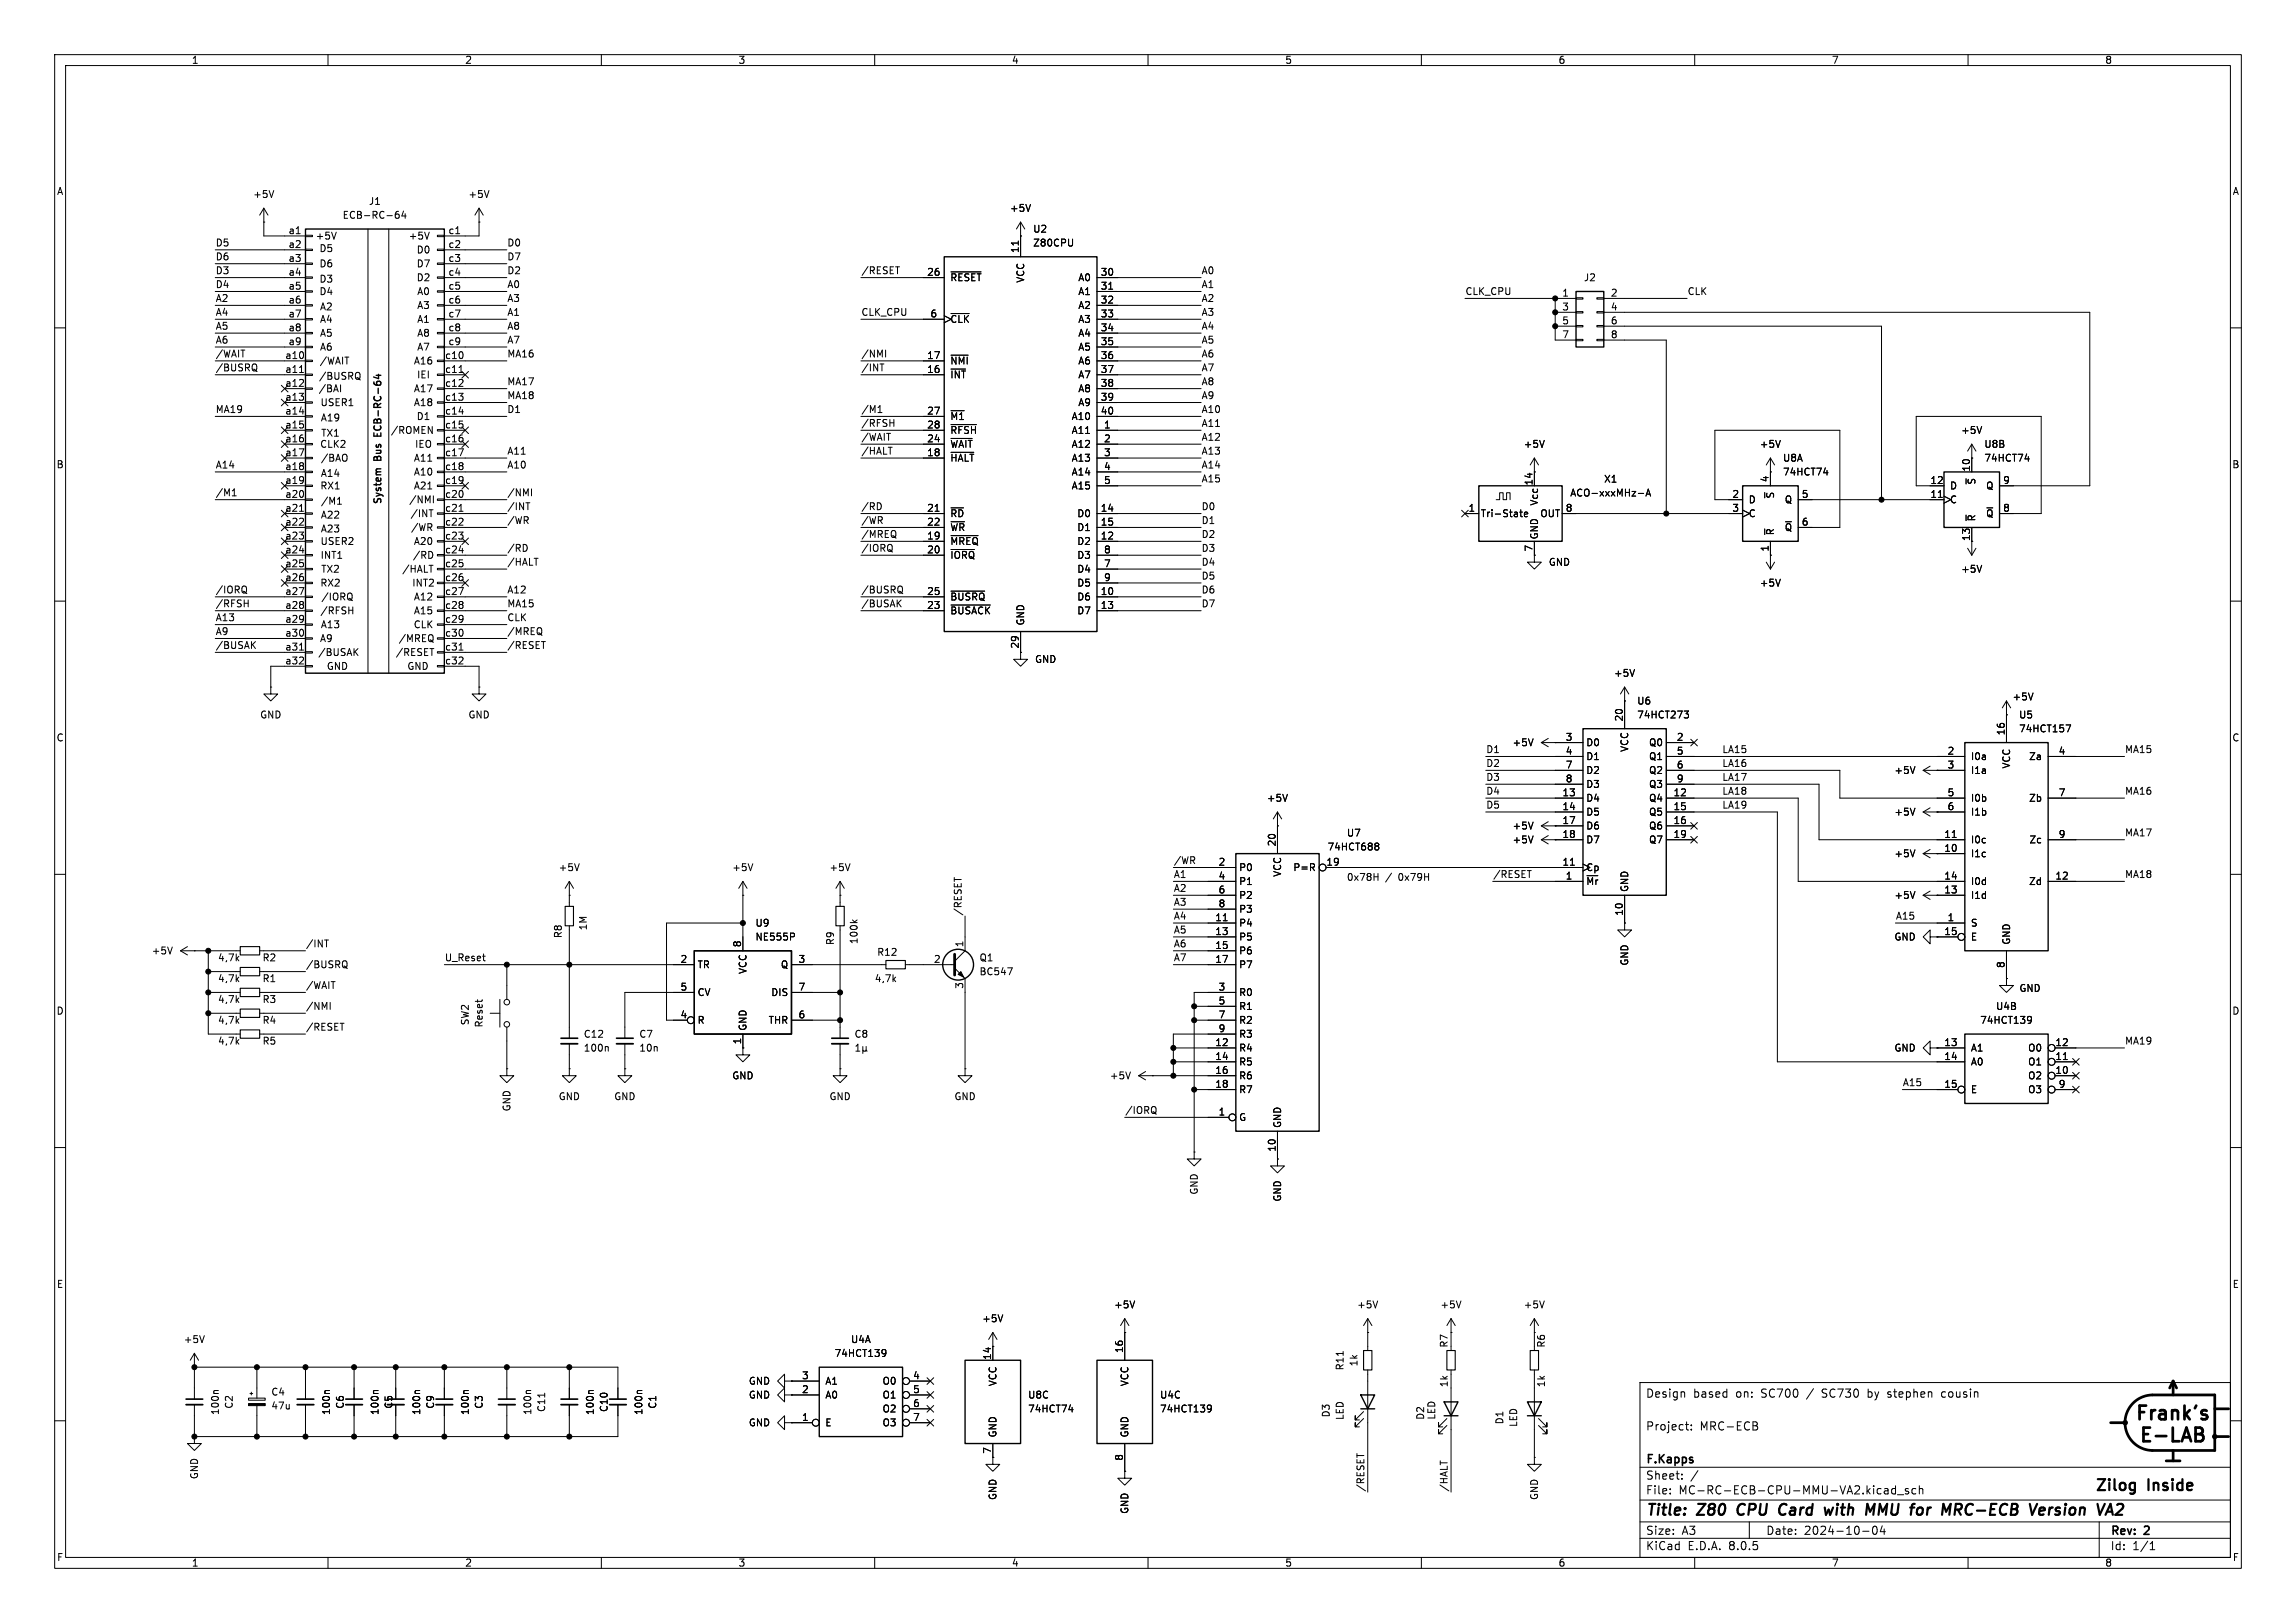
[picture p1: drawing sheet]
<svg xmlns="http://www.w3.org/2000/svg" width="420mm" height="297mm" viewBox="0 0 420 297" stroke-linecap="round" stroke-linejoin="round" font-family="sans-serif">
<defs><g id="words">
<g font-size="2.8">
<text x="383" y="273.4">Zilog</text>
<text x="392.9" y="273.4">Inside</text>
<text x="301" y="277.9">Title:</text>
<text x="310.6" y="277.9">Z80</text>
<text x="318.7" y="277.9">CPU</text>
<text x="327.1" y="277.9">Card</text>
<text x="336.3" y="277.9">with</text>
<text x="344.6" y="277.9">MMU</text>
<text x="353.6" y="277.9">for</text>
<text x="360.1" y="277.9">MRC-ECB</text>
<text x="377" y="277.9">Version</text>
</g>
<g font-size="2.1">
<text x="301" y="256">Design</text>
<text x="309.7" y="256">based</text>
<text x="317.6" y="256">on:</text>
<text x="322.3" y="256">SC700</text>
<text x="330.8" y="256">/</text>
<text x="333.7" y="256">SC730</text>
<text x="342.2" y="256">by</text>
<text x="346" y="256">stephen</text>
<text x="356" y="256">cousin</text>
<text x="301" y="262">Project:</text>
<text x="310.9" y="262">MRC-ECB</text>
<text x="301" y="268.2">F.Kapps</text>
<text x="301" y="273.7">File:</text>
<text x="301" y="271">Sheet:</text>
<text x="307.1" y="273.7">MC-RC-ECB-CPU-MMU-VA2.kicad_sch</text>
<text x="301" y="281.1">Size:</text>
<text x="307.6" y="281.1">A3</text>
<text x="323" y="281.1">Date:</text>
<text x="330" y="281.1">2024-10-04</text>
<text x="386" y="281.3">Rev:</text>
<text x="392.4" y="281.3">2</text>
<text x="301" y="283.9">KiCad</text>
<text x="308.7" y="283.9">E.D.A.</text>
<text x="316.3" y="283.9">8.0.5</text>
<text x="386" y="283.9">Id:</text>
<text x="390.1" y="283.9">1/1</text>
</g>
<g font-size="1.8">
<text x="35" y="11.9">1</text>
<text x="85" y="11.9">2</text>
<text x="135" y="11.9">3</text>
<text x="185" y="11.9">4</text>
<text x="235" y="11.9">5</text>
<text x="285" y="11.9">6</text>
<text x="335" y="11.9">7</text>
<text x="385" y="11.9">8</text>
<text x="10.3" y="35.9">A</text>
<text x="408.3" y="35.9">A</text>
<text x="46.2" y="36.4">+5V</text>
<text x="62.6" y="40.2">ECB-RC-64</text>
<text x="67.4" y="37.7">J1</text>
<text x="85.6" y="36.4">+5V</text>
<text x="184.7" y="39">+5V</text>
<text x="39.4" y="45.2">D5</text>
<text x="39.4" y="47.7">D6</text>
<text x="52.7" y="42.9">a1</text>
<text x="52.7" y="45.5">a2</text>
<text x="57.6" y="44.1">+5V</text>
<text x="58.3" y="46.3">D5</text>
<text x="74.7" y="44.1">+5V</text>
<text x="76.1" y="46.6">D0</text>
<text x="81.9" y="42.9">c1</text>
<text x="81.9" y="45.5">c2</text>
<text x="92.7" y="45.2">D0</text>
<text x="92.7" y="47.7">D7</text>
<text x="186.4" y="46.4" transform="rotate(-90 186.4 46.4)">11</text>
<text x="188.9" y="42.8">U2</text>
<text x="188.9" y="45.3">Z80CPU</text>
<text x="39.4" y="50.3">D3</text>
<text x="39.4" y="52.8">D4</text>
<text x="52.7" y="48">a3</text>
<text x="52.7" y="50.5">a4</text>
<text x="52.7" y="53.1">a5</text>
<text x="58.3" y="51.9">D3</text>
<text x="58.3" y="49.1">D6</text>
<text x="76.1" y="51.7">D2</text>
<text x="76.1" y="49.1">D7</text>
<text x="81.9" y="48">c3</text>
<text x="81.9" y="50.5">c4</text>
<text x="81.9" y="53.1">c5</text>
<text x="92.7" y="52.8">A0</text>
<text x="92.7" y="50.3">D2</text>
<text x="157.5" y="50.3">/RESET</text>
<text x="169.5" y="50.5">26</text>
<text x="173.7" y="51.7">~{RESET}</text>
<text x="187.6" y="51.8" transform="rotate(-90 187.6 51.8)">VCC</text>
<text x="197.1" y="51.7">A0</text>
<text x="201.3" y="50.5">30</text>
<text x="201.3" y="53.1">31</text>
<text x="219.7" y="50.3">A0</text>
<text x="219.7" y="52.8">A1</text>
<text x="289.6" y="51.7">J2</text>
<text x="39.4" y="57.9">A4</text>
<text x="39.4" y="55.3">A2</text>
<text x="52.7" y="55.6">a6</text>
<text x="52.7" y="58.2">a7</text>
<text x="58.3" y="54.2">D4</text>
<text x="58.4" y="57">A2</text>
<text x="58.4" y="59.3">A4</text>
<text x="76.2" y="54.2">A0</text>
<text x="76.2" y="59.3">A1</text>
<text x="76.2" y="56.8">A3</text>
<text x="81.9" y="55.6">c6</text>
<text x="81.9" y="58.2">c7</text>
<text x="92.7" y="55.3">A3</text>
<text x="92.7" y="57.9">A1</text>
<text x="157.5" y="57.9">CLK_CPU</text>
<text x="170.1" y="58.2">6</text>
<text x="173.7" y="59.3">~{CLK}</text>
<text x="197.1" y="54.2">A1</text>
<text x="197.1" y="56.7">A2</text>
<text x="197.1" y="59.3">A3</text>
<text x="201.3" y="55.6">32</text>
<text x="201.3" y="58.2">33</text>
<text x="219.7" y="57.9">A3</text>
<text x="219.7" y="55.3">A2</text>
<text x="268" y="54.1">CLK_CPU</text>
<text x="285.7" y="54.4">1</text>
<text x="285.7" y="56.9">3</text>
<text x="285.7" y="59.4">5</text>
<text x="294.6" y="54.4">2</text>
<text x="294.6" y="56.9">4</text>
<text x="294.6" y="59.4">6</text>
<text x="308.6" y="54.1">CLK</text>
<text x="39.4" y="60.4">A5</text>
<text x="39.4" y="65.5">/WAIT</text>
<text x="39.4" y="63">A6</text>
<text x="52.1" y="65.8">a10</text>
<text x="52.7" y="60.7">a8</text>
<text x="52.7" y="63.2">a9</text>
<text x="58.4" y="61.8">A5</text>
<text x="58.4" y="64.4">A6</text>
<text x="76.2" y="64.4">A7</text>
<text x="76.2" y="61.8">A8</text>
<text x="81.3" y="65.8">c10</text>
<text x="81.9" y="60.7">c8</text>
<text x="81.9" y="63.2">c9</text>
<text x="92.7" y="60.4">A8</text>
<text x="92.7" y="65.5">MA16</text>
<text x="92.7" y="63">A7</text>
<text x="157.5" y="65.5">/NMI</text>
<text x="169.5" y="65.8">17</text>
<text x="197.1" y="61.8">A4</text>
<text x="197.1" y="64.4">A5</text>
<text x="201.3" y="60.7">34</text>
<text x="201.3" y="63.2">35</text>
<text x="201.3" y="65.8">36</text>
<text x="219.7" y="63">A5</text>
<text x="219.7" y="60.4">A4</text>
<text x="219.7" y="65.5">A6</text>
<text x="285.7" y="62">7</text>
<text x="294.6" y="62">8</text>
<text x="39.4" y="68">/BUSRQ</text>
<text x="52.1" y="68.3">a11</text>
<text x="52.1" y="70.9">a12</text>
<text x="58.2" y="72">/BAI</text>
<text x="58.2" y="69.7">/BUSRQ</text>
<text x="58.4" y="66.9">/WAIT</text>
<text x="75.6" y="66.9">A16</text>
<text x="75.6" y="72">A17</text>
<text x="76.2" y="69.5">IEI</text>
<text x="81.3" y="68.3">c11</text>
<text x="81.3" y="70.9">c12</text>
<text x="92.7" y="70.6">MA17</text>
<text x="157.5" y="68">/INT</text>
<text x="169.5" y="68.3">16</text>
<text x="173.7" y="69.4">~{INT}</text>
<text x="173.7" y="66.9">~{NMI}</text>
<text x="197.1" y="66.9">A6</text>
<text x="197.1" y="69.4">A7</text>
<text x="197.1" y="72">A8</text>
<text x="201.3" y="68.3">37</text>
<text x="201.3" y="70.9">38</text>
<text x="219.7" y="70.6">A8</text>
<text x="219.7" y="68">A7</text>
<text x="39.4" y="75.7">MA19</text>
<text x="52.1" y="73.4">a13</text>
<text x="52.1" y="75.9">a14</text>
<text x="58.5" y="74.5">USER1</text>
<text x="58.6" y="77.3">A19</text>
<text x="75.6" y="74.5">A18</text>
<text x="76.1" y="77.1">D1</text>
<text x="81.3" y="73.4">c13</text>
<text x="81.3" y="75.9">c14</text>
<text x="92.7" y="73.1">MA18</text>
<text x="92.7" y="75.7">D1</text>
<text x="157.5" y="75.7">/M1</text>
<text x="169.5" y="75.9">27</text>
<text x="173.7" y="77.1">~{M1}</text>
<text x="195.9" y="77.1">A10</text>
<text x="197.1" y="74.5">A9</text>
<text x="201.3" y="73.4">39</text>
<text x="201.3" y="75.9">40</text>
<text x="219.7" y="75.7">A10</text>
<text x="219.7" y="73.1">A9</text>
<text x="52.1" y="78.5">a15</text>
<text x="52.1" y="81">a16</text>
<text x="52.1" y="83.6">a17</text>
<text x="58.5" y="82.2">CLK2</text>
<text x="58.6" y="80.1">TX1</text>
<text x="70.1" y="79.4" transform="rotate(-90 70.1 79.4)">ECB-RC-64</text>
<text x="71.4" y="79.6">/ROMEN</text>
<text x="75.8" y="82.2">IEO</text>
<text x="81.3" y="78.5">c15</text>
<text x="81.3" y="81">c16</text>
<text x="81.3" y="83.6">c17</text>
<text x="92.7" y="83.3">A11</text>
<text x="157.5" y="78.2">/RFSH</text>
<text x="157.5" y="80.7">/WAIT</text>
<text x="157.5" y="83.3">/HALT</text>
<text x="169.5" y="83.6">18</text>
<text x="169.5" y="81">24</text>
<text x="169.5" y="78.5">28</text>
<text x="173.7" y="82.1">~{WAIT}</text>
<text x="173.7" y="79.6">~{RFSH}</text>
<text x="195.9" y="79.6">A11</text>
<text x="195.9" y="82.1">A12</text>
<text x="201.9" y="78.5">1</text>
<text x="201.9" y="81">2</text>
<text x="201.9" y="83.6">3</text>
<text x="219.7" y="83.3">A13</text>
<text x="219.7" y="80.7">A12</text>
<text x="219.7" y="78.2">A11</text>
<text x="278.6" y="82.1">+5V</text>
<text x="321.8" y="82.1">+5V</text>
<text x="358.6" y="79.6">+5V</text>
<text x="362.9" y="82.1">U8B</text>
<text x="10.3" y="85.9">B</text>
<text x="39.4" y="85.8">A14</text>
<text x="52.1" y="86.1">a18</text>
<text x="52.1" y="88.6">a19</text>
<text x="58.5" y="89.8">RX1</text>
<text x="58.6" y="87.5">A14</text>
<text x="58.6" y="84.7">/BAO</text>
<text x="70.1" y="84.3" transform="rotate(-90 70.1 84.3)">Bus</text>
<text x="75.6" y="87.2">A10</text>
<text x="75.6" y="84.7">A11</text>
<text x="75.6" y="89.8">A21</text>
<text x="81.3" y="86.1">c18</text>
<text x="81.3" y="88.6">c19</text>
<text x="92.7" y="85.8">A10</text>
<text x="173.7" y="84.7">~{HALT}</text>
<text x="195.9" y="84.7">A13</text>
<text x="195.9" y="87.2">A14</text>
<text x="195.9" y="89.8">A15</text>
<text x="201.9" y="86.1">4</text>
<text x="201.9" y="88.6">5</text>
<text x="219.7" y="88.4">A15</text>
<text x="219.7" y="85.8">A14</text>
<text x="280.4" y="88.9" transform="rotate(-90 280.4 88.9)">14</text>
<text x="293.3" y="88.5">X1</text>
<text x="323.6" y="88.3" transform="rotate(-90 323.6 88.3)">4</text>
<text x="326.1" y="84.7">U8A</text>
<text x="326.1" y="87.2">74HCT74</text>
<text x="353" y="88.6">12</text>
<text x="356.6" y="89.8">D</text>
<text x="360.4" y="86.4" transform="rotate(-90 360.4 86.4)">10</text>
<text x="361.5" y="88.8" transform="rotate(-90 361.5 88.8)">~{S}</text>
<text x="362.9" y="84.7">74HCT74</text>
<text x="363.2" y="89.8">Q</text>
<text x="366.3" y="88.6">9</text>
<text x="408.2" y="85.9">B</text>
<text x="39.4" y="90.9">/M1</text>
<text x="52.1" y="91.2">a20</text>
<text x="52.1" y="93.7">a21</text>
<text x="58.6" y="95.1">A22</text>
<text x="58.6" y="92.6">/M1</text>
<text x="70.1" y="92.5" transform="rotate(-90 70.1 92.5)">System</text>
<text x="74.7" y="92.3">/NMI</text>
<text x="75" y="94.9">/INT</text>
<text x="81.3" y="91.2">c20</text>
<text x="81.3" y="93.7">c21</text>
<text x="92.7" y="90.9">/NMI</text>
<text x="92.7" y="93.4">/INT</text>
<text x="92.7" y="96">/WR</text>
<text x="157.5" y="96">/WR</text>
<text x="157.5" y="93.4">/RD</text>
<text x="169.5" y="93.7">21</text>
<text x="173.7" y="94.8">~{RD}</text>
<text x="197" y="94.8">D0</text>
<text x="201.3" y="93.7">14</text>
<text x="219.7" y="96">D1</text>
<text x="219.7" y="93.4">D0</text>
<text x="268.5" y="93.7">1</text>
<text x="270.8" y="94.8">Tri-State</text>
<text x="281.5" y="92.6" transform="rotate(-90 281.5 92.6)">Vcc</text>
<text x="281.7" y="94.8">OUT</text>
<text x="286.3" y="93.7">8</text>
<text x="287.1" y="91.1">ACO-xxxMHz-A</text>
<text x="316.8" y="91.2">2</text>
<text x="316.8" y="93.7">3</text>
<text x="319.8" y="92.3">D</text>
<text x="319.8" y="94.8">C</text>
<text x="324.7" y="91.3" transform="rotate(-90 324.7 91.3)">~{S}</text>
<text x="326.4" y="92.3">Q</text>
<text x="329.5" y="91.2">5</text>
<text x="353" y="91.2">11</text>
<text x="356.6" y="92.3">C</text>
<text x="361.5" y="95.5" transform="rotate(-90 361.5 95.5)">~{R}</text>
<text x="363.2" y="94.8">~{Q}</text>
<text x="366.3" y="93.7">8</text>
<text x="52.1" y="96.3">a22</text>
<text x="52.1" y="98.8">a23</text>
<text x="52.1" y="101.3">a24</text>
<text x="58.5" y="99.9">USER2</text>
<text x="58.6" y="97.6">A23</text>
<text x="75.1" y="97.4">/WR</text>
<text x="75.6" y="99.9">A20</text>
<text x="81.3" y="96.3">c22</text>
<text x="81.3" y="98.8">c23</text>
<text x="81.3" y="101.3">c24</text>
<text x="92.7" y="101.1">/RD</text>
<text x="157.5" y="101.1">/IORQ</text>
<text x="157.5" y="98.5">/MREQ</text>
<text x="169.5" y="98.8">19</text>
<text x="169.5" y="101.3">20</text>
<text x="169.5" y="96.3">22</text>
<text x="173.7" y="99.9">~{MREQ}</text>
<text x="173.7" y="97.4">~{WR}</text>
<text x="197" y="99.9">D2</text>
<text x="197" y="97.4">D1</text>
<text x="201.3" y="98.8">12</text>
<text x="201.3" y="96.3">15</text>
<text x="201.9" y="101.3">8</text>
<text x="219.7" y="98.5">D2</text>
<text x="219.7" y="101.1">D3</text>
<text x="280.4" y="101" transform="rotate(-90 280.4 101)">7</text>
<text x="281.5" y="98.8" transform="rotate(-90 281.5 98.8)">GND</text>
<text x="323.6" y="101" transform="rotate(-90 323.6 101)">1</text>
<text x="324.7" y="98" transform="rotate(-90 324.7 98)">~{R}</text>
<text x="326.4" y="97.4">~{Q}</text>
<text x="329.5" y="96.3">6</text>
<text x="360.4" y="99.1" transform="rotate(-90 360.4 99.1)">13</text>
<text x="52.1" y="103.9">a25</text>
<text x="52.1" y="106.4">a26</text>
<text x="58.5" y="107.6">RX2</text>
<text x="58.5" y="102.5">INT1</text>
<text x="58.6" y="105">TX2</text>
<text x="73.5" y="105">/HALT</text>
<text x="75.3" y="107.6">INT2</text>
<text x="75.4" y="102.5">/RD</text>
<text x="81.3" y="103.9">c25</text>
<text x="81.3" y="106.4">c26</text>
<text x="92.7" y="103.6">/HALT</text>
<text x="173.7" y="102.5">~{IORQ}</text>
<text x="197" y="105">D4</text>
<text x="197" y="102.5">D3</text>
<text x="197" y="107.5">D5</text>
<text x="201.9" y="103.9">7</text>
<text x="201.9" y="106.4">9</text>
<text x="219.7" y="106.1">D5</text>
<text x="219.7" y="103.6">D4</text>
<text x="283.2" y="103.7">GND</text>
<text x="321.8" y="107.5">+5V</text>
<text x="358.6" y="105">+5V</text>
<text x="39.4" y="108.7">/IORQ</text>
<text x="39.4" y="113.8">A13</text>
<text x="39.4" y="111.2">/RFSH</text>
<text x="52.1" y="109">a27</text>
<text x="52.1" y="111.5">a28</text>
<text x="58.5" y="112.6">/RFSH</text>
<text x="58.7" y="110.1">/IORQ</text>
<text x="75.6" y="110.1">A12</text>
<text x="75.6" y="112.6">A15</text>
<text x="81.3" y="109">c27</text>
<text x="81.3" y="111.5">c28</text>
<text x="92.7" y="111.2">MA15</text>
<text x="92.7" y="108.7">A12</text>
<text x="92.7" y="113.8">CLK</text>
<text x="157.5" y="108.7">/BUSRQ</text>
<text x="157.5" y="111.2">/BUSAK</text>
<text x="169.5" y="111.5">23</text>
<text x="169.5" y="109">25</text>
<text x="173.7" y="112.6">~{BUSACK}</text>
<text x="173.7" y="110.1">~{BUSRQ}</text>
<text x="197" y="110.1">D6</text>
<text x="197" y="112.6">D7</text>
<text x="201.3" y="109">10</text>
<text x="201.3" y="111.5">13</text>
<text x="219.7" y="108.7">D6</text>
<text x="219.7" y="111.2">D7</text>
<text x="39.4" y="118.8">/BUSAK</text>
<text x="39.4" y="116.3">A9</text>
<text x="52.1" y="114">a29</text>
<text x="52.1" y="116.6">a30</text>
<text x="52.1" y="119.1">a31</text>
<text x="58.4" y="117.7">A9</text>
<text x="58.6" y="115.2">A13</text>
<text x="72.8" y="117.7">/MREQ</text>
<text x="75.6" y="115.2">CLK</text>
<text x="81.3" y="114">c29</text>
<text x="81.3" y="116.6">c30</text>
<text x="81.3" y="119.1">c31</text>
<text x="92.7" y="118.8">/RESET</text>
<text x="92.7" y="116.3">/MREQ</text>
<text x="186.4" y="118.8" transform="rotate(-90 186.4 118.8)">29</text>
<text x="187.6" y="114.6" transform="rotate(-90 187.6 114.6)">GND</text>
<text x="52.1" y="121.7">a32</text>
<text x="58.1" y="120.3">/BUSAK</text>
<text x="59.7" y="122.8">GND</text>
<text x="72.3" y="120.3">/RESET</text>
<text x="74.4" y="122.8">GND</text>
<text x="81.3" y="121.7">c32</text>
<text x="189.2" y="121.5">GND</text>
<text x="295.1" y="124.1">+5V</text>
<text x="47.5" y="131.7">GND</text>
<text x="85.6" y="131.7">GND</text>
<text x="299.4" y="129.1">U6</text>
<text x="299.4" y="131.7">74HCT273</text>
<text x="368" y="128.4">+5V</text>
<text x="369.2" y="131.7">U5</text>
<text x="10.3" y="135.9">C</text>
<text x="271.8" y="137.9">D1</text>
<text x="276.6" y="136.8">+5V</text>
<text x="286.3" y="135.6">3</text>
<text x="290.1" y="136.8">D0</text>
<text x="296.9" y="132.1" transform="rotate(-90 296.9 132.1)">20</text>
<text x="298" y="137.7" transform="rotate(-90 298 137.7)">VCC</text>
<text x="301.5" y="136.8">Q0</text>
<text x="306.6" y="135.6">2</text>
<text x="315" y="137.9">LA15</text>
<text x="366.8" y="134.7" transform="rotate(-90 366.8 134.7)">16</text>
<text x="369.2" y="134.2">74HCT157</text>
<text x="388.6" y="137.9">MA15</text>
<text x="408.2" y="135.9">C</text>
<text x="271.8" y="140.4">D2</text>
<text x="271.8" y="143">D3</text>
<text x="286.3" y="138.2">4</text>
<text x="286.3" y="140.7">7</text>
<text x="286.3" y="143.3">8</text>
<text x="290.1" y="139.3">D1</text>
<text x="290.1" y="141.8">D2</text>
<text x="301.5" y="139.3">Q1</text>
<text x="301.5" y="141.8">Q2</text>
<text x="306.6" y="138.2">5</text>
<text x="306.6" y="140.7">6</text>
<text x="306.6" y="143.3">9</text>
<text x="315" y="140.4">LA16</text>
<text x="315" y="143">LA17</text>
<text x="346.4" y="141.8">+5V</text>
<text x="356.2" y="138.2">2</text>
<text x="356.2" y="140.7">3</text>
<text x="360.4" y="139.3">I0a</text>
<text x="360.4" y="141.8">I1a</text>
<text x="367.9" y="140.7" transform="rotate(-90 367.9 140.7)">VCC</text>
<text x="371.1" y="139.3">Za</text>
<text x="376.5" y="138.2">4</text>
<text x="231.6" y="146.9">+5V</text>
<text x="271.8" y="145.5">D4</text>
<text x="271.8" y="148.1">D5</text>
<text x="285.7" y="145.8">13</text>
<text x="285.7" y="148.3">14</text>
<text x="290.1" y="146.9">D4</text>
<text x="290.1" y="149.5">D5</text>
<text x="290.1" y="144.4">D3</text>
<text x="301.5" y="146.9">Q4</text>
<text x="301.5" y="149.5">Q5</text>
<text x="301.5" y="144.4">Q3</text>
<text x="306" y="145.8">12</text>
<text x="306" y="148.3">15</text>
<text x="315" y="148.1">LA19</text>
<text x="315" y="145.5">LA18</text>
<text x="346.4" y="149.5">+5V</text>
<text x="356.2" y="145.8">5</text>
<text x="356.2" y="148.3">6</text>
<text x="360.4" y="146.9">I0b</text>
<text x="360.4" y="149.5">I1b</text>
<text x="371.1" y="146.9">Zb</text>
<text x="376.5" y="145.8">7</text>
<text x="388.6" y="145.5">MA16</text>
<text x="233.4" y="155" transform="rotate(-90 233.4 155)">20</text>
<text x="242.7" y="155.8">74HCT688</text>
<text x="246.3" y="153.3">U7</text>
<text x="276.6" y="152">+5V</text>
<text x="276.6" y="154.5">+5V</text>
<text x="285.7" y="150.9">17</text>
<text x="285.7" y="153.4">18</text>
<text x="290.1" y="152">D6</text>
<text x="290.1" y="154.5">D7</text>
<text x="301.5" y="152">Q6</text>
<text x="301.5" y="154.5">Q7</text>
<text x="306" y="150.9">16</text>
<text x="306" y="153.4">19</text>
<text x="355.6" y="156">10</text>
<text x="355.6" y="153.4">11</text>
<text x="360.4" y="154.5">I0c</text>
<text x="371.1" y="154.5">Zc</text>
<text x="376.5" y="153.4">9</text>
<text x="388.6" y="153.1">MA17</text>
<text x="102.1" y="159.6">+5V</text>
<text x="133.9" y="159.6">+5V</text>
<text x="151.6" y="159.6">+5V</text>
<text x="214.6" y="158.2">/WR</text>
<text x="214.6" y="160.8">A1</text>
<text x="222.8" y="158.5">2</text>
<text x="222.8" y="161">4</text>
<text x="226.6" y="159.6">P0</text>
<text x="234.5" y="160.5" transform="rotate(-90 234.5 160.5)">VCC</text>
<text x="236.5" y="159.6">P=R</text>
<text x="242.5" y="158.5">19</text>
<text x="246.3" y="161.4">0x78H</text>
<text x="253.4" y="161.4">/</text>
<text x="255.9" y="161.4">0x79H</text>
<text x="273" y="160.8">/RESET</text>
<text x="285.7" y="158.5">11</text>
<text x="286.3" y="161">1</text>
<text x="290.1" y="159.6">Cp</text>
<text x="346.4" y="157.1">+5V</text>
<text x="355.6" y="161">14</text>
<text x="360.4" y="157.1">I1c</text>
<text x="375.9" y="161">12</text>
<text x="388.6" y="160.8">MA18</text>
<text x="176" y="167.6" transform="rotate(-90 176 167.6)">/RESET</text>
<text x="214.6" y="163.3">A2</text>
<text x="214.6" y="165.8">A3</text>
<text x="222.8" y="163.6">6</text>
<text x="222.8" y="166.1">8</text>
<text x="226.6" y="162.2">P1</text>
<text x="226.6" y="164.7">P2</text>
<text x="226.6" y="167.2">P3</text>
<text x="290.1" y="162.2">~{Mr}</text>
<text x="296.9" y="167.7" transform="rotate(-90 296.9 167.7)">10</text>
<text x="298" y="163.3" transform="rotate(-90 298 163.3)">GND</text>
<text x="346.4" y="164.7">+5V</text>
<text x="355.6" y="163.6">13</text>
<text x="360.4" y="164.7">I1d</text>
<text x="360.4" y="162.2">I0d</text>
<text x="371.1" y="162.2">Zd</text>
<text x="55.9" y="173.5">/INT</text>
<text x="103" y="171.8" transform="rotate(-90 103 171.8)">R8</text>
<text x="107.5" y="170.3" transform="rotate(-90 107.5 170.3)">1M</text>
<text x="135.6" y="173.4" transform="rotate(-90 135.6 173.4)">8</text>
<text x="138.1" y="169.8">U9</text>
<text x="138.1" y="172.3">NE555P</text>
<text x="152.8" y="173" transform="rotate(-90 152.8 173)">R9</text>
<text x="157.1" y="172.9" transform="rotate(-90 157.1 172.9)">100k</text>
<text x="176.3" y="173.4" transform="rotate(-90 176.3 173.4)">1</text>
<text x="214.6" y="173.5">A6</text>
<text x="214.6" y="168.4">A4</text>
<text x="214.6" y="170.9">A5</text>
<text x="222.2" y="168.7">11</text>
<text x="222.2" y="171.2">13</text>
<text x="222.2" y="173.7">15</text>
<text x="226.6" y="169.8">P4</text>
<text x="226.6" y="172.3">P5</text>
<text x="346.4" y="172.3">GND</text>
<text x="346.7" y="168.4">A15</text>
<text x="355.6" y="171.2">15</text>
<text x="356.2" y="168.7">1</text>
<text x="360.4" y="169.8">S</text>
<text x="360.4" y="172.3">E</text>
<text x="367.9" y="173" transform="rotate(-90 367.9 173)">GND</text>
<text x="27.7" y="174.9">+5V</text>
<text x="39.8" y="179.9">4,7k</text>
<text x="39.8" y="176.1">4,7k</text>
<text x="47.9" y="179.9">R1</text>
<text x="47.9" y="176.1">R2</text>
<text x="55.9" y="177.3">/BUSRQ</text>
<text x="81.3" y="176">U_Reset</text>
<text x="124.4" y="176.3">2</text>
<text x="127.5" y="177.4">TR</text>
<text x="136.8" y="178.3" transform="rotate(-90 136.8 178.3)">VCC</text>
<text x="142.7" y="177.4">Q</text>
<text x="146" y="176.3">3</text>
<text x="159.9" y="179.9">4,7k</text>
<text x="160.4" y="175.1">R12</text>
<text x="170.7" y="176.3">2</text>
<text x="179.1" y="178.7">BC547</text>
<text x="179.1" y="176.1">Q1</text>
<text x="214.6" y="176">A7</text>
<text x="222.2" y="176.3">17</text>
<text x="226.6" y="174.9">P6</text>
<text x="226.6" y="177.4">P7</text>
<text x="298" y="176.8" transform="rotate(-90 298 176.8)">GND</text>
<text x="366.8" y="177.2" transform="rotate(-90 366.8 177.2)">8</text>
<text x="10.3" y="185.9">D</text>
<text x="39.8" y="183.7">4,7k</text>
<text x="47.9" y="183.7">R3</text>
<text x="55.9" y="181.1">/WAIT</text>
<text x="55.9" y="184.9">/NMI</text>
<text x="124.4" y="181.4">5</text>
<text x="127.5" y="182.5">CV</text>
<text x="141" y="182.5">DIS</text>
<text x="146" y="181.4">7</text>
<text x="176.3" y="181" transform="rotate(-90 176.3 181)">3</text>
<text x="222.8" y="181.4">3</text>
<text x="222.8" y="183.9">5</text>
<text x="226.6" y="182.5">R0</text>
<text x="226.6" y="185">R1</text>
<text x="365" y="185">U4B</text>
<text x="369.3" y="181.7">GND</text>
<text x="408.2" y="185.9">D</text>
<text x="39.8" y="191.4">4,7k</text>
<text x="39.8" y="187.6">4,7k</text>
<text x="47.9" y="191.4">R5</text>
<text x="47.9" y="187.6">R4</text>
<text x="55.9" y="188.7">/RESET</text>
<text x="86" y="187.7" transform="rotate(-90 86 187.7)">SW2</text>
<text x="88.5" y="188.1" transform="rotate(-90 88.5 188.1)">Reset</text>
<text x="106.7" y="190.1">C12</text>
<text x="116.8" y="190.1">C7</text>
<text x="124.4" y="186.4">4</text>
<text x="127.5" y="187.6">R</text>
<text x="135.6" y="191.2" transform="rotate(-90 135.6 191.2)">1</text>
<text x="136.8" y="188.7" transform="rotate(-90 136.8 188.7)">GND</text>
<text x="140.5" y="187.6">THR</text>
<text x="146" y="186.4">6</text>
<text x="156.2" y="190.1">C8</text>
<text x="222.2" y="191.5">12</text>
<text x="222.8" y="186.4">7</text>
<text x="222.8" y="189">9</text>
<text x="226.6" y="187.6">R2</text>
<text x="226.6" y="190.1">R3</text>
<text x="355.6" y="191.5">13</text>
<text x="362.1" y="187.6">74HCT139</text>
<text x="375.9" y="191.5">12</text>
<text x="388.6" y="191.2">MA19</text>
<text x="106.7" y="192.6">100n</text>
<text x="116.8" y="192.6">10n</text>
<text x="133.9" y="197.7">GND</text>
<text x="202.9" y="197.7">+5V</text>
<text x="222.2" y="194.1">14</text>
<text x="222.2" y="196.6">16</text>
<text x="226.6" y="192.6">R4</text>
<text x="226.6" y="195.2">R5</text>
<text x="226.6" y="197.7">R6</text>
<text x="346.4" y="192.6">GND</text>
<text x="355.6" y="194.1">14</text>
<text x="360.4" y="192.6">A1</text>
<text x="360.4" y="195.2">A0</text>
<text x="370.9" y="197.7">O2</text>
<text x="370.9" y="195.2">O1</text>
<text x="370.9" y="192.6">O0</text>
<text x="375.9" y="196.6">10</text>
<text x="375.9" y="194.1">11</text>
<text x="93.6" y="203.5" transform="rotate(-90 93.6 203.5)">GND</text>
<text x="102.1" y="201.5">GND</text>
<text x="112.3" y="201.5">GND</text>
<text x="151.6" y="201.5">GND</text>
<text x="174.5" y="201.5">GND</text>
<text x="205.7" y="203.9">/IORQ</text>
<text x="222.2" y="199.1">18</text>
<text x="226.6" y="200.3">R7</text>
<text x="348" y="198.9">A15</text>
<text x="355.6" y="199.1">15</text>
<text x="360.4" y="200.3">E</text>
<text x="370.9" y="200.3">O3</text>
<text x="376.5" y="199.1">9</text>
<text x="222.8" y="204.2">1</text>
<text x="226.6" y="205.3">G</text>
<text x="234.5" y="206.5" transform="rotate(-90 234.5 206.5)">GND</text>
<text x="233.4" y="210.9" transform="rotate(-90 233.4 210.9)">10</text>
<text x="219.3" y="218.7" transform="rotate(-90 219.3 218.7)">GND</text>
<text x="234.5" y="220" transform="rotate(-90 234.5 220)">GND</text>
<text x="10.3" y="235.9">E</text>
<text x="203.7" y="239.6">+5V</text>
<text x="248.2" y="239.6">+5V</text>
<text x="263.4" y="239.6">+5V</text>
<text x="278.6" y="239.6">+5V</text>
<text x="408.3" y="235.9">E</text>
<text x="33.5" y="246">+5V</text>
<text x="155.6" y="246">U4A</text>
<text x="179.6" y="242.2">+5V</text>
<text x="152.6" y="248.5">74HCT139</text>
<text x="181.4" y="249" transform="rotate(-90 181.4 249)">14</text>
<text x="205.5" y="247.7" transform="rotate(-90 205.5 247.7)">16</text>
<text x="246" y="250.9" transform="rotate(-90 246 250.9)">R11</text>
<text x="248.5" y="250.1" transform="rotate(-90 248.5 250.1)">1k</text>
<text x="265" y="246.7" transform="rotate(-90 265 246.7)">R7</text>
<text x="282.8" y="246.7" transform="rotate(-90 282.8 246.7)">R6</text>
<text x="42.8" y="257.9" transform="rotate(-90 42.8 257.9)">C2</text>
<text x="49.5" y="255.6">C4</text>
<text x="63.1" y="257.9" transform="rotate(-90 63.1 257.9)">C6</text>
<text x="72" y="257.9" transform="rotate(-90 72 257.9)">C5</text>
<text x="79.6" y="257.9" transform="rotate(-90 79.6 257.9)">C9</text>
<text x="88.5" y="257.9" transform="rotate(-90 88.5 257.9)">C3</text>
<text x="120.2" y="257.9" transform="rotate(-90 120.2 257.9)">C1</text>
<text x="136.9" y="253.6">GND</text>
<text x="136.9" y="256.1">GND</text>
<text x="146.6" y="255">2</text>
<text x="146.6" y="252.5">3</text>
<text x="150.9" y="256.1">A0</text>
<text x="150.9" y="253.6">A1</text>
<text x="161.3" y="253.6">O0</text>
<text x="161.3" y="256.1">O1</text>
<text x="166.9" y="252.5">4</text>
<text x="166.9" y="255">5</text>
<text x="166.9" y="257.6">6</text>
<text x="182.5" y="253.8" transform="rotate(-90 182.5 253.8)">VCC</text>
<text x="188" y="256.1">U8C</text>
<text x="206.6" y="253.8" transform="rotate(-90 206.6 253.8)">VCC</text>
<text x="212.1" y="256.1">U4C</text>
<text x="265" y="254" transform="rotate(-90 265 254)">1k</text>
<text x="282.8" y="254" transform="rotate(-90 282.8 254)">1k</text>
<text x="40.2" y="259" transform="rotate(-90 40.2 259)">100n</text>
<text x="49.5" y="258.1">47u</text>
<text x="60.6" y="259" transform="rotate(-90 60.6 259)">100n</text>
<text x="69.4" y="259" transform="rotate(-90 69.4 259)">100n</text>
<text x="77.1" y="259" transform="rotate(-90 77.1 259)">100n</text>
<text x="86" y="259" transform="rotate(-90 86 259)">100n</text>
<text x="97.4" y="259" transform="rotate(-90 97.4 259)">100n</text>
<text x="99.9" y="258.5" transform="rotate(-90 99.9 258.5)">C11</text>
<text x="108.8" y="259" transform="rotate(-90 108.8 259)">100n</text>
<text x="111.4" y="258.5" transform="rotate(-90 111.4 258.5)">C10</text>
<text x="117.7" y="259" transform="rotate(-90 117.7 259)">100n</text>
<text x="136.9" y="261.2">GND</text>
<text x="146.6" y="260.1">1</text>
<text x="150.9" y="261.2">E</text>
<text x="161.3" y="258.7">O2</text>
<text x="161.3" y="261.2">O3</text>
<text x="166.9" y="260.1">7</text>
<text x="182.5" y="263.1" transform="rotate(-90 182.5 263.1)">GND</text>
<text x="188" y="258.7">74HCT74</text>
<text x="206.6" y="263.1" transform="rotate(-90 206.6 263.1)">GND</text>
<text x="212.1" y="258.7">74HCT139</text>
<text x="243.4" y="259.5" transform="rotate(-90 243.4 259.5)">D3</text>
<text x="246" y="260" transform="rotate(-90 246 260)">LED</text>
<text x="260.7" y="259.9" transform="rotate(-90 260.7 259.9)">D2</text>
<text x="262.7" y="259.9" transform="rotate(-90 262.7 259.9)">LED</text>
<text x="275.2" y="260.7" transform="rotate(-90 275.2 260.7)">D1</text>
<text x="277.7" y="261.2" transform="rotate(-90 277.7 261.2)">LED</text>
<text x="181.4" y="266.1" transform="rotate(-90 181.4 266.1)">7</text>
<text x="205.5" y="267.4" transform="rotate(-90 205.5 267.4)">8</text>
<text x="36.4" y="270.8" transform="rotate(-90 36.4 270.8)">GND</text>
<text x="182.5" y="274.6" transform="rotate(-90 182.5 274.6)">GND</text>
<text x="249.7" y="273" transform="rotate(-90 249.7 273)">/RESET</text>
<text x="264.9" y="273" transform="rotate(-90 264.9 273)">/HALT</text>
<text x="281.5" y="274.6" transform="rotate(-90 281.5 274.6)">GND</text>
<text x="206.6" y="277.1" transform="rotate(-90 206.6 277.1)">GND</text>
<text x="10.3" y="285.9">F</text>
<text x="35" y="286.9">1</text>
<text x="85" y="286.9">2</text>
<text x="135" y="286.9">3</text>
<text x="185" y="286.9">4</text>
<text x="235" y="286.9">5</text>
<text x="285" y="286.9">6</text>
<text x="335" y="286.9">7</text>
<text x="385" y="286.9">8</text>
<text x="408.3" y="285.9">F</text>
</g>
</g></defs>
<g fill="none" stroke="#000" stroke-width=".18">
<path d="M10 10h400v277h-400zM12 12h396v273h-396zM60 10v2M110 10v2M160 10v2M210 10v2M260 10v2M310 10v2M360 10v2M48.3 38.1l-.8 1.3M48.3 38.1v5.1h7.6M48.3 38.1l.7 1.3"/>
<path d="M50.1 34.9l-.4 1.2M72.4 39.2h.4l.2 .2-.1 .5h-.5M72.9 38.7h-.4l-.1 .3M73.8 38.6l-.3 .9h.8M74.1 39.1v.8M87.6 38.1v5.1h-6.3M87.6 38.1l-.7 1.3M87.6 38.1l.8 1.3M89.4 34.9l-.4 1.2M188.5 37.4l-.4 1.3M10 60h2M39.4 50.8h16.5"/>
<path d="M39.4 53.3h16.5M39.4 55.9h16.5M39.4 58.4h16.5M39.4 45.7h16.5M39.4 48.3h16.5M48.3 40.6h.1M55.9 58.3h1.2v.2h-1.2zM55.9 55.8h1.2v.2h-1.2zM55.9 53.2h1.2v.3h-1.2zM55.9 50.7h1.2v.2h-1.2zM55.9 48.1h1.2v.3h-1.2zM55.9 45.6h1.2v.2h-1.2z"/>
<path d="M55.9 43.1h1.2v.2h-1.2zM61.5 42.5l-.4 1.3M67.3 41.9v81.3M71.1 41.9v81.3M78.5 42.5l-.4 1.3M80 58.3h1.3v.2h-1.3zM80 55.8h1.3v.2h-1.3zM80 53.2h1.3v.3h-1.3zM80 50.7h1.3v.2h-1.3zM80 48.1h1.3v.3h-1.3zM80 45.6h1.3v.2h-1.3zM80 43.1h1.3v.2h-1.3z"/>
<path d="M81.3 50.8h11.4M81.3 53.3h11.4M81.3 55.9h11.4M81.3 58.4h11.4M81.3 45.7h11.4M81.3 48.3h11.4M83.4 42.8h.7M87.6 40.6h.1M157.5 50.8h15.2M157.5 58.4h15.2M163.8 48.8h.7M172.7 57.8l1.3 .6-1.3 .7"/>
<path d="M174 49.8h5.5M174 57.4h3.3M186.3 44.1v.7M186.7 43.2h.1M186.7 40.6v6.4M186.7 40.6l-.8 1.3M186.7 40.6l.8 1.3M196.2 43.8l-.1 1.1M200.7 50.8h19M200.7 53.3h19M200.7 55.9h19M200.7 58.4h19"/>
<path d="M202.8 52.9h.7M268 54.6h20.3M284.5 57.2h3.8M284.5 59.7h3.8M284.5 54.6v7.6h3.8M288.3 59.6h1.3v.2h-1.3zM288.3 57h1.3v.3h-1.3zM288.3 54.5h1.3v.2h-1.3zM292.1 59.6h1.3v.2h-1.3zM292.1 57h1.3v.3h-1.3zM292.1 54.5h1.3v.2h-1.3zM293.4 57.2h88.9v31.7h-16.5"/>
<path d="M293.4 54.6h15.2M293.4 59.7h50.8v31.7M408 60h2M39.4 68.6h16.5M39.4 66h16.5M39.4 76.2h16.5M39.4 61h16.5M39.4 63.5h16.5M46.6 67.6l.4 .4M46.7 66.6l.1 .1a.81 .81 0 0 1-.1 1.2M51.5 73.1l1.2 1.2M51.5 78.1l1.2 1.2"/>
<path d="M51.5 70.5l1.2 1.2M52.1 78.7h3.8M52.1 71.1h3.8M52.1 73.7h3.8M52.7 73.1l-1.2 1.2M52.7 78.1l-1.2 1.2M52.7 70.5l-1.2 1.2M54.8 68.2h.7M55.9 78.6h1.2v.3h-1.2zM55.9 76.1h1.2v.2h-1.2zM55.9 73.5h1.2v.3h-1.2zM55.9 71h1.2v.2h-1.2z"/>
<path d="M55.9 68.5h1.2v.2h-1.2zM55.9 65.9h1.2v.3h-1.2zM55.9 63.4h1.2v.2h-1.2zM55.9 60.8h1.2v.3h-1.2zM62.3 70.4v1.3M65.5 69.2l.2 .2M65.6 68.1l.1 .1a.9 .9 0 0 1 0 1.2M65.7 69.4l.2 .1M65.7 69.4h-.1M78.3 78l.8 1.3v-1.3M80 78.6h1.3v.3h-1.3zM80 76.1h1.3v.2h-1.3z"/>
<path d="M80 73.5h1.3v.3h-1.3zM80 71h1.3v.2h-1.3zM80 68.5h1.3v.2h-1.3zM80 65.9h1.3v.3h-1.3zM80 63.4h1.3v.2h-1.3zM80 60.8h1.3v.3h-1.3zM81.3 78.7h3.8M81.3 68.6h3.8M81.3 66h11.4M81.3 76.2h11.4M81.3 61h11.4M81.3 63.5h11.4"/>
<path d="M81.3 71.1h11.4M81.3 73.7h11.4M84 68.2h.7M84 75.4h.8M84.5 68l1.2 1.2M84.5 78.1l1.2 1.2M85.7 68l-1.2 1.2M85.7 78.1l-1.2 1.2M157.5 78.7h15.2M157.5 68.6h15.2M157.5 66h15.2M157.5 76.2h15.2"/>
<path d="M160.6 75.5h.7M160.6 74.6l.4-.4v1.3M161 66.6h.7M162 64.1v1.2M162.8 77.4h.7M163.5 76.8v1.2M174 65h3.1M174 75.2h2.4M174 77.7h4.6M200.7 78.7h19M200.7 68.6h19M200.7 66h19"/>
<path d="M200.7 76.2h19M200.7 61h19M200.7 63.5h19M200.7 71.1h19M200.7 73.7h19M288.3 62.1h1.3v.3h-1.3zM292.1 62.1h1.3v.3h-1.3zM293.4 62.2h11.4v31.8M362.5 78l-.4 1.3M39.4 86.4h16.5M39.4 91.4h16.5M42.5 90.7h.7"/>
<path d="M42.5 89.8l.4-.3v1.2M51.5 88.3l1.2 1.2M51.5 83.2l1.2 1.2M51.5 95.9l1.2 1.2M51.5 93.4l1.2 1.2M51.5 98.5l1.2 1.2M51.5 80.7l1.2 1.2M52.1 99.1h3.8M52.1 94h3.8M52.1 96.5h3.8M52.1 83.8h3.8M52.1 81.3h3.8"/>
<path d="M52.1 88.9h3.8M52.7 88.3l-1.2 1.2M52.7 83.2l-1.2 1.2M52.7 95.9l-1.2 1.2M52.7 93.4l-1.2 1.2M52.7 98.5l-1.2 1.2M52.7 80.7l-1.2 1.2M54.8 93.6h.7M55.9 98.9h1.2v.3h-1.2zM55.9 96.4h1.2v.2h-1.2zM55.9 93.9h1.2v.2h-1.2zM55.9 91.3h1.2v.3h-1.2z"/>
<path d="M55.9 88.8h1.2v.2h-1.2zM55.9 86.2h1.2v.3h-1.2zM55.9 83.7h1.2v.2h-1.2zM55.9 81.2h1.2v.2h-1.2zM61.7 92.3h.8M61.7 91.4l.4-.4v1.3M63.3 83.2a.9 .9 0 0 1 0 1.1M78.5 93.3h.7M79.3 90.7v1.3M80 98.9h1.3v.3h-1.3zM80 96.4h1.3v.2h-1.3zM80 93.9h1.3v.2h-1.3z"/>
<path d="M80 91.3h1.3v.3h-1.3zM80 88.8h1.3v.2h-1.3zM80 86.2h1.3v.3h-1.3zM80 83.7h1.3v.2h-1.3zM80 81.2h1.3v.2h-1.3zM81.3 99.1h3.8M81.3 94h11.4M81.3 96.5h11.4M81.3 83.8h11.4M81.3 81.3h3.8M81.3 86.4h11.4M81.3 88.9h3.8"/>
<path d="M81.3 91.4h11.4M83.9 82.1h.9l-.6 1.3M84 93.6h.7M84.5 80.7l1.2 1.2M84.5 98.5l1.2 1.2M84.5 88.3l1.2 1.2M85.7 88.3l-1.2 1.2M85.7 80.7l-1.2 1.2M85.7 98.5l-1.2 1.2M96.2 92h.7M96.2 99.7l.2 .5-.2 .6M97.2 89.5v1.2"/>
<path d="M157.5 99.1h15.2M157.5 94h15.2M157.5 96.5h15.2M157.5 83.8h15.2M157.5 81.3h15.2M161 92.1l.2 .5-.2 .6M162.5 81.8h.7M163 99.7a.9 .9 0 0 1 0 1.1l.3 .2M163.8 98.4l.1 .1M163.8 97.3v.9M171.1 93.6h.7M174 82.8h4.1"/>
<path d="M174 98h4.9M174 92.9h2.2M174 80.2h3.8M200.7 99.1h19M200.7 94h19M200.7 96.5h19M200.7 83.8h19M200.7 81.3h19M200.7 86.4h19M200.7 88.9h19M267.4 93.4l1.2 1.2M268 94h2.5"/>
<path d="M268.6 93.4l-1.2 1.2M273.7 91.4h.6v-1.2h.7v1.2h.6v-1.2h.6v1.2M278 93.7h.5M278.2 93.3v1.1l.3 .2M278.8 94.1l.7-.1-.1-.2-.4-.1-.2 .2 .1 .6h.5M280.7 86.4h.1M280.7 83.8v5.1M280.7 99.1v2.5M280.7 83.8l-.8 1.3M280.7 83.8l.7 1.3M282.5 80.6l-.4 1.3M285.7 94h33.1"/>
<path d="M299.7 90.3h1M301.1 90.8l.4-1.3 .4 1.3M301.2 90.4h.6M318.8 93.3l1.2 .7-1.2 .6M318.8 91.4h-5.1v-12.7h22.8v17.8h-7.6M322.8 96.8v1M323.8 86.4h.1M323.8 83.8v5.1M323.8 99.1v5M323.8 83.8l-.7 1.3M323.8 83.8l.8 1.3M325.7 80.6l-.5 1.3"/>
<path d="M328.9 91.4h26.7M333.6 86.5h.8M334.2 86.1v.8M354.6 91h.7M355.6 90.8l1.3 .6-1.3 .7M355.6 88.9h-5.1v-12.7h22.9v17.8h-7.6M359.6 94.3v1M360.7 83.8h.1M360.7 81.3v5.1M360.7 96.5v5.1M360.7 81.3l-.8 1.3M360.7 81.3l.7 1.3"/>
<path d="M370.4 84h.8M371 83.6v.8M10 110h2M39.4 109.2h16.5M39.4 111.8h16.5M39.4 114.3h16.5M39.4 116.8h16.5M39.4 119.4h16.5M44.7 110.4h.7M44.9 107.3a.9 .9 0 0 1 0 1.2l.3 .1M45.4 109.8v1.3M46.2 118l.5 .7"/>
<path d="M46.7 117.4l-.7 .7M51.5 101l1.2 1.2M51.5 106.1l1.2 1.2M51.5 103.5l1.2 1.2M52.1 101.6h3.8M52.1 104.1h3.8M52.1 106.7h3.8M52.7 101l-1.2 1.2M52.7 106.1l-1.2 1.2M52.7 103.5l-1.2 1.2M54.8 119h.7M55.9 119.3h1.2v.2h-1.2z"/>
<path d="M55.9 116.7h1.2v.3h-1.2zM55.9 114.2h1.2v.2h-1.2zM55.9 111.6h1.2v.3h-1.2zM55.9 109.1h1.2v.2h-1.2zM55.9 106.6h1.2v.2h-1.2zM55.9 104h1.2v.3h-1.2zM55.9 101.5h1.2v.2h-1.2zM63.8 111.7h.7M64.2 108.6a.9 .9 0 0 1 0 1.1l.3 .2M64.5 111.1v1.2M64.9 119.2l.6 .8M65.5 118.7l-.7 .7"/>
<path d="M78.5 103.4h.7M78.6 118.7h.8M78.9 101l.3 .5-.3 .6M79.2 117.5h.1M79.2 116.3v.9M80 119.3h1.3v.2h-1.3zM80 116.7h1.3v.3h-1.3zM80 114.2h1.3v.2h-1.3zM80 111.6h1.3v.3h-1.3zM80 109.1h1.3v.2h-1.3zM80 106.6h1.3v.2h-1.3zM80 104h1.3v.3h-1.3z"/>
<path d="M80 101.5h1.3v.2h-1.3zM81.3 109.2h11.4M81.3 111.8h11.4M81.3 101.6h11.4M81.3 104.1h11.4M81.3 106.7h3.8M81.3 114.3h11.4M81.3 116.8h11.4M81.3 119.4h11.4M83.9 107.5h.9l-.6 1.3M84 119h.7M84 100.8h.8"/>
<path d="M84.5 106.1l1.2 1.2M85.7 106.1l-1.2 1.2M97.7 102.2h.7M99 117.4h.8M99 116.2l.2 .1M99 115v1M157.5 109.2h15.2M157.5 111.8h15.2M157.5 101.6h15.2M164.3 110.3l.5 .8M164.7 108.3l.4 .3M164.8 107.2l.1 .1a.81 .81 0 0 1-.1 1.2"/>
<path d="M164.8 109.8l-.7 .7M174 100.6h4.2M174 110.7h7.1M174 108.2h6.1M186.7 119.4v1.3h1.3l-1.3 1.2-1.3-1.2h1.3M186.7 119.4h.1M186.7 115.6v3.8M200.7 109.2h19M200.7 111.8h19M200.7 101.6h19M200.7 104.1h19M200.7 106.7h19"/>
<path d="M280.7 101.6v1.3h1.2l-1.2 1.2-1.3-1.2h1.3M280.7 101.6h.1M323.1 102.9l.7 1.2M323.8 101.6h.1M324.6 102.9l-.8 1.2M325.7 106l-.5 1.3M359.9 100.3l.8 1.3M361.4 100.3l-.7 1.3M362.5 103.4l-.4 1.3M408 110h2M49.5 125.7v1.3h1.3l-1.3 1.3-1.2-1.3h1.2M49.5 125.7h.1"/>
<path d="M55.9 121.8h1.2v.2h-1.2zM55.9 121.9h-6.4v3.8M80 121.8h1.3v.2h-1.3zM81.3 121.9h6.3v3.8M87.6 125.7v1.3h1.3l-1.3 1.3-1.2-1.3h1.2M87.6 125.7h.1M271.8 138.4h17.8M280.4 135.2l-.4 1.3M281.9 135.9l1.3 .8M281.9 135.9h7.7M283.2 135.1l-1.3 .8M284.5 135.9h.1"/>
<path d="M297.2 128.3h.1M297.2 125.7l-.8 1.3M297.2 125.7v7.7M297.2 125.7l.7 1.3M299 122.5l-.4 1.3M304.8 138.4h54.6M304.8 135.9h5.1M308.1 130.1h.8l-.5 .5 .4 .1 .1 .4-.3 .3h-.3M309.3 135.3l1.2 1.2M310.5 135.3l-1.2 1.2M367 130.8h.1M367 128.3l-.7 1.2"/>
<path d="M367 128.3v7.6M367 128.3l.8 1.2M371.9 126.8l-.4 1.3M374.6 138.4h14M377.9 132.7h.9l-.6 1.2M10 160h2M106 158.1l-.5 1.2M137.7 158.1l-.4 1.2M155.5 158.1l-.4 1.2M214.6 158.8h11.5M233.7 151.1h.1M233.7 148.6v7.6"/>
<path d="M233.7 148.6l-.8 1.3M233.7 148.6l.7 1.3M235.5 145.4l-.4 1.2M242.6 158.8h47M251.7 154.3h.3l.2 .2-.2 .3M251.7 154.8h.3M252 154.8l.2 .3v.2l-.2 .3h-.3M252.1 159.8v1.3M271.8 141h17.8M271.8 146.1h17.8M271.8 148.6h17.8M271.8 143.5h17.8"/>
<path d="M279.4 159.3h.7M280.4 150.4l-.4 1.3M280.4 153l-.4 1.2M281.9 153.7h7.7M281.9 151.1l1.3 .8M281.9 151.1h7.7M281.9 153.7l1.3 .7M283.2 150.4l-1.3 .7M283.2 152.9l-1.3 .8M284.5 151.1h.1M284.5 153.7h.1M287.3 158.3h.7"/>
<path d="M304.8 141h31.7v5.1h22.9M304.8 153.7h5.1M304.8 143.5h27.9v10.2h26.7M304.8 146.1h24.1v15.2h30.5M304.8 148.6h20.3v45.7h34.3M304.8 151.1h5.1M309.3 150.5l1.2 1.2M309.3 153.1l1.2 1.2M310.5 150.5l-1.2 1.2M310.5 153.1l-1.2 1.2M350.3 140.3l-.4 1.2M350.3 155.5l-.4 1.3"/>
<path d="M350.3 147.9l-.4 1.3M351.8 141l1.3 .7M351.8 141h7.6M351.8 156.2h7.6M351.8 148.6h7.6M351.8 156.2l1.3 .8M351.8 148.6l1.3 .8M353.1 140.2l-1.3 .8M353.1 155.4l-1.3 .8M353.1 147.8l-1.3 .8M354.3 141h.1M354.3 156.2h.1"/>
<path d="M354.3 148.6h.1M357.1 153.3h.7M374.6 153.7h14M374.6 146.1h14M408 160h2M31.5 173.3l-.4 1.3M33 174l1.3 .8M33 174h10.9M34.3 173.2l-1.3 .8M35.6 174h.1M38.1 174v15.2h5.8M38.1 177.8h5.8"/>
<path d="M47.5 174h8.4M47.5 177.8h8.4M59.4 172h.7M63.1 176.9l.4 .3M63.2 175.8l.1 .1a.81 .81 0 0 1-.1 1.2M81.3 176.5h45.7M88.3 175h.5M88.6 175.8h.2M92.7 176.5v6.4M104.1 163.8h.1M104.1 161.3v4.6M104.1 169.4v20.6"/>
<path d="M104.1 161.3l-.7 1.3M104.1 161.3l.8 1.3M135.9 163.8h.1M135.9 168.9h-14v17.8h3.8M135.9 161.3l-.8 1.3M135.9 161.3v12.7M135.9 161.3l.8 1.3M144.8 176.5h17.3M145.2 170.8l.1 .2-.1 .4M153.7 163.8h.1M153.7 161.3v4.6M153.7 169.4v20.6"/>
<path d="M153.7 161.3l-.8 1.3M153.7 161.3l.7 1.3M155.9 168.3l.5 .5M156.8 168.3l-.5 .4M165.6 176.5h9M174.6 160.6v.7M174.6 177.2l1.9 1.9v16.5M176.5 167.6v6.4l-1.9 1.9M184.3 177.1h.9l-.6 1.3M214.6 163.8h11.5M214.6 168.9h11.5M214.6 161.3h11.5"/>
<path d="M214.6 171.5h11.5M214.6 176.5h11.5M214.6 174h11.5M214.6 166.4h11.5M223.8 168.5h.7M251.3 160.4h.8M273 161.3h16.6M297.2 168.9v1.3h1.2l-1.2 1.3-1.3-1.3h1.3M297.2 168.9h.1M297.2 163.8v5.1M346.7 168.9h12.7M350.3 163.1l-.4 1.3"/>
<path d="M351.8 163.8l1.3 .8M351.8 163.8h7.6M353.1 171.5v-1.3l-1.3 1.3 1.3 1.2v-1.2h1.2M353.1 163.1l-1.3 .7M354.3 171.5h.1M354.3 163.8h.1M354.3 171.5h3.8M367 179.1v1.2h1.3l-1.3 1.3-1.2-1.3h1.2M367 179.1h.1M367 174v5.1M374.6 161.3h14M38.1 181.6h5.8"/>
<path d="M38.1 185.4h5.8M47.5 181.6h8.4M47.5 189.2h8.4M47.5 185.4h8.4M60.4 183.4v1.3M62.2 187.3h.7M89.7 185.4h1.7M91.4 182.9v5.1M92.7 195.6v1.3h1.3l-1.3 1.2-1.3-1.2h1.3M92.7 195.6h.1M92.7 188v7.6M104.1 195.6v1.3h1.3l-1.3 1.2-1.2-1.2h1.2"/>
<path d="M104.1 195.6h.1M104.1 191v4.6M111.1 191.5l.2 .2v.7M114.3 195.6v1.3h1.3l-1.3 1.2-1.3-1.2h1.3M114.3 195.6h.1M114.3 191v4.6M127 181.6h-12.7v8.4M135.9 191.8v1.2h1.3l-1.3 1.3-1.3-1.3h1.3M135.9 191.8h.1M135.9 189.2v2.6M144.8 186.7h8.9M144.8 181.6h8.9"/>
<path d="M153.7 195.6v1.3h1.2l-1.2 1.2-1.3-1.2h1.3M153.7 195.6h.1M153.7 191v4.6M156.6 192.4h.7M156.6 191.4l.3-.3v1.3M157.8 192.2l.2 .2h.3l.1-.2M157.8 191.5v1.3M158.4 192.2l.2 .2M158.4 191.5v.7M176.5 195.6v1.3h1.3l-1.3 1.2-1.2-1.2h1.2M176.5 195.6h.1M206.8 196.2l-.4 1.2"/>
<path d="M208.3 196.9h17.8M208.3 196.9l1.2 .7M209.5 196.1l-1.2 .8M210.8 196.9h.1M214.6 194.3h11.5M214.6 191.8h11.5M218.4 199.4h7.7M218.4 186.7h7.7M218.4 184.2h7.7M226.1 181.6h-7.7v29.2M226.1 189.2h-11.5v7.7M348 199.4h10.1"/>
<path d="M353.1 191.8v-1.3l-1.3 1.3 1.3 1.2v-1.2h1.2M354.3 191.8h.1M354.3 191.8h5.1M371.1 186l.4 .1 .1 .1a.84 .84 0 0 1-.4 1.1h-.2M371.6 186.5l-.1 .2-.4 .1M375.9 196.9h3.8M375.9 194.3h3.8M375.9 191.8h12.7M375.9 199.4h3.8M377.4 193.9h.8M379.1 193.7l1.2 1.2M379.1 198.8l1.2 1.2"/>
<path d="M379.1 196.2l1.2 1.3M380.3 193.7l-1.2 1.2M380.3 198.8l-1.2 1.2M380.3 196.2l-1.2 1.3M10 210h2M205.7 204.5h19.1M211.3 202.6a.9 .9 0 0 1 0 1.1l.2 .2M218.4 210.8v1.3h1.3l-1.3 1.3-1.2-1.3h1.2M218.4 210.8h.1M233.7 212.1v1.3h1.2l-1.2 1.2-1.3-1.2h1.3M233.7 212.1h.1M233.7 207v5.1"/>
<path d="M408 210h2M207.6 238.1l-.5 1.2M252 238.1l-.4 1.2M267.2 238.1l-.4 1.2M282.5 238.1l-.4 1.2M10 260h2M35.6 250.2h.1M35.6 247.6v8.4M35.6 257v5.9M35.6 250.2h77.4v5.8M35.6 247.6l-.8 1.3M35.6 247.6l.7 1.3"/>
<path d="M37.4 244.4l-.4 1.3M39.9 254.5h-.6l-.2 .1M45.5 255.9h3v.3h-3zM45.7 255h.5M46 254.8v.5M47 250.2v5.7M47 257.2v5.7M55.9 250.2v5.8M55.9 257v5.9M60.3 254.5h-.7l-.2 .1M64.8 250.2v5.8M64.8 257v5.9"/>
<path d="M69.2 254.5h-.7l-.2 .1M72.4 250.2v5.8M72.4 257v5.9M76.8 254.5h-.7l-.2 .1M81.3 250.2v5.8M81.3 257v5.9M85.7 254.5h-.7l-.2 .1M92.7 250.2v5.8M92.7 257v5.9M97.1 254.5h-.7l-.1 .1M99.6 254.9v.8M104.1 250.2v5.8"/>
<path d="M104.1 257v5.9M108.5 254.5h-.6l-.2 .1M113 257v5.9h-77.4M117.4 254.5h-.6l-.2 .1M143.5 252.7v-1.2l-1.3 1.2 1.3 1.3v-1.3h1.3M143.5 255.3v-1.3l-1.3 1.3 1.3 1.2v-1.2h1.3M144.8 252.7h.1M144.8 255.3h.1M144.8 255.3h5.1M144.8 252.7h5.1M161.6 247h.2l.2 .2a.84 .84 0 0 1-.3 1h-.3M162 247.5l-.1 .2h-.3"/>
<path d="M166.4 255.3h3.8M166.4 252.7h3.8M166.4 257.8h3.8M169.6 254.7l1.2 1.2M169.6 259.7l1.2 1.3M169.6 252.1l1.2 1.2M169.6 257.2l1.2 1.2M170.8 259.7l-1.2 1.3M170.8 254.7l-1.2 1.2M170.8 252.1l-1.2 1.2M170.8 257.2l-1.2 1.2M181.6 246.4h.1"/>
<path d="M181.6 243.8l-.8 1.3M181.6 243.8v5.1M181.6 243.8l.8 1.3M183.4 240.6l-.4 1.3M195.5 258h.8M196.1 257.5v.9M205.7 243.8h.1M205.7 241.3l-.7 1.3M205.7 241.3v7.6M205.7 241.3l.8 1.3M221.1 257.1h.2l.3 .3a.84 .84 0 0 1-.4 1h-.2M221.6 257.7l-.3 .2h-.2"/>
<path d="M245.7 247.3v.7M249.4 259.6l-1.5 1.5v-.8v.8h.8M249.4 258.3l-1.5 1.5v-.7v.7h.8M250.2 243.8h.1M250.2 241.3v5.8M250.2 250.7v22.3M250.2 241.3l.8 1.3M250.2 241.3l-.8 1.3M264.7 259.6l-1.6 1.5v-.8v.8h.8M265.4 243.8h.1M265.4 241.3l.8 1.3M265.4 241.3v5.1"/>
<path d="M265.4 250.7v22.3M265.4 241.3l-.7 1.3M280.7 243.8h.1M280.7 241.3v5.8M280.7 250.7v16M280.7 241.3l-.8 1.3M280.7 241.3l.7 1.3M281.4 259.6l1.6 1.5v-.8v.8h-.8M300 253h108v32h-108zM307.9 254.7l.3 .2v.8M345.3 255.6l.1 .1M345.4 254.8v.3"/>
<path d="M355.4 254.7l-.2 .3v.4l.2 .3M408 260h2M35.6 262.9v1.3h1.2l-1.2 1.2-1.3-1.2h1.3M35.6 262.9h.1M143.5 260.3v-1.2l-1.3 1.2 1.3 1.3v-1.3h1.3M144.8 260.3h.1M144.8 260.3h3.8M166.4 260.3h3.8M181.6 266.7v1.3h1.3l-1.3 1.2-1.3-1.2h1.3M181.6 266.7h.1M181.6 264.2v2.5M205.7 269.2v1.3h1.3l-1.3 1.3-1.2-1.3h1.2"/>
<path d="M205.7 269.2h.1M205.7 264.2v5M248.2 266v.7M263.5 267.3v.8M264.7 260.9l-1.6 1.5v-.8v.8h.8M280.7 266.7v1.3h1.2l-1.2 1.2-1.3-1.2h1.3M280.7 266.7h.1M281.4 260.9l1.6 1.5v-.8v.8h-.8M300 278.5h108M300 274.5h108M300 268.5h108M305.5 273.2v.2"/>
<path d="M305.5 272.5v.1M307.7 270.5v.2M307.7 269.8v.1M308.3 260.7h.6M308.6 261.6l.3 .1M309.4 261.5v.2M309.4 260.8v.1M310.6 269.1l-1.3 1.9M320 278.5v3M321.2 260.9a.4 .4 0 0 1 .3 .4 .4 .4 0 0 1-.3 .4M321.3 260.3l.1 .2-.1 .3M342.7 279.4l.2-.1a.8 .8 0 0 1 .5 .7 .8 .8 0 0 1-.5 .8 1 1 0 0 1-.2-1.4z"/>
<path d="M344.3 279.2l-.4 1.1h1M344.7 279.8v1M344.9 272.4l.4 .1 .1 .9M345.4 273.3l-.5 .1M345.4 272.7l-.5 .1M346.7 272.5l-.4-.1-.3 .3v.4l.2 .2h.5M346.7 271.9v1.5M347.1 273.5h1.1M349.1 272.5l-.4-.1-.2 .2 .1 .2 .5 .2v.3h-.6M350.4 272.5l-.4-.1-.3 .3v.4l.2 .2h.5M351.1 272.5l.2-.1 .4 .1v.9M351.1 271.9v1.5"/>
<path d="M384 278.5v6.5M60 285v2M110 285v2M160 285v2M210 285v2M260 285v2M300 281.5h108M310 285v2M340.7 280.2h1.2M360 285v2M393.3 283.6h.9M393.3 282.5l.4-.4v1.5"/>
<circle cx="241.9" cy="158.7" r=".63"/>
<circle cx="358.8" cy="171.4" r=".63"/>
<circle cx="92.7" cy="187.5" r=".51"/>
<circle cx="92.7" cy="183.4" r=".51"/>
<circle cx="126.4" cy="186.7" r=".63"/>
<circle cx="358.8" cy="199.4" r=".63"/>
<circle cx="375.3" cy="194.3" r=".63"/>
<circle cx="375.3" cy="196.8" r=".63"/>
<circle cx="375.3" cy="199.4" r=".63"/>
<circle cx="375.3" cy="191.8" r=".63"/>
<circle cx="225.4" cy="204.5" r=".63"/>
<circle cx="165.7" cy="252.7" r=".63"/>
<circle cx="165.7" cy="255.3" r=".63"/>
<circle cx="165.7" cy="257.8" r=".63"/>
<circle cx="149.2" cy="260.3" r=".63"/>
<circle cx="165.7" cy="260.3" r=".63"/>
</g>
<g fill="none" stroke="#000" stroke-width=".4">
<path d="M318.1 275.5a1.26 1.26 0 0 0 0 1.6M325.7 277.1l.3 .1 .5-.1M326.4 275.2l-.4 .1-.3 .2M335.3 275.9l-.5 1.3-.3-.9M342.1 276.6l.8-1.4-.2 2M343.9 275.2l-.3 2M352.6 275.9l-.1 1.3M353 275.9l-.4 .4M358.1 276.3l.6 .9M358.5 275.2l.2 .1a.58 .58 0 0 1-.3 1M374.9 275.9l-.1 1.3M375.5 275.9l-.4 .1-.2 .3"/>
<path d="M375.9 277.1l.2 .1 .6-.1M376.6 275.9l-.4 .1-.2 .2 .1 .2 .5 .1M388.2 275.3l.2 .3-.2 .5"/>
</g>
<g fill="none" stroke="#000" stroke-width=".25">
<path d="M55.9 41.9h25.4v81.3h-25.4zM172.7 47h28v68.6h-28zM288.3 53.3h5.1v10.2h-5.1zM68.8 68.7h.9M69.2 68.5v.8l-.9-.3M270.5 88.9h15.2v10.2h-15.2zM318.8 88.9h10.1v10.2h-10.1zM355.6 86.4h10.2v10.1h-10.2zM289.6 133.4h15.2v30.4h-15.2zM359.4 135.9h15.2v38.1h-15.2zM226.1 156.2h15.2v50.8h-15.2zM127 174h17.8v15.2h-17.8z"/>
<path d="M359.4 189.2h15.2v12.7h-15.2zM149.9 250.2h15.2v12.7h-15.2zM176.5 248.9h10.2v15.3h-10.2zM200.7 248.9h10.1v15.3h-10.1zM248.9 255.3h2.6l-1.3 2.5zM248.9 257.8h2.6M264.2 256.5h2.5l-1.3 2.6zM264.2 259.1h2.5M279.4 256.5h2.5l-1.2 2.6zM279.4 259.1h2.5"/>
<circle cx="175.3" cy="176.5" r="2.82"/>
</g>
<path d="M102.6 191h3.1M112.8 191h3M152.1 191h3.1M34 257h3.1M54.4 257h3M63.2 257h3.1M70.9 257h3M79.8 257h3M91.2 257h3M102.6 257h3.1M111.5 257h3.1" fill="none" stroke="#000" stroke-width=".33"/>
<path d="M102.6 190h3.1M112.8 190h3M152.1 190h3.1M34 256h3.1M54.4 256h3M63.2 256h3.1M70.9 256h3M79.8 256h3M91.2 256h3M102.6 256h3.1M111.5 256h3.1" fill="none" stroke="#000" stroke-width=".3"/>
<g fill="none" stroke="#000" stroke-width=".5">
<path d="M390.1 256.8a5.1 5.1 0 0 1 3.6-1.5h11.4v10.1h-11.4a5.1 5.1 0 0 1-4.6-3.1 5.1 5.1 0 0 1 1-5.5zM391.4 258.4h.8M392.6 257.2h-1.2v2.5M393.5 258.1v1.6M394.2 258.1a.64 .64 0 0 0-.7 .4M395.1 258.2l.2-.1 .7 .1 .1 .2v1.3M396.1 258.7l-.8 .1a.49 .49 0 0 0-.4 .4 .49 .49 0 0 0 .4 .5l.8-.1M397.3 258.3a.62 .62 0 0 1 1.1 .1v1.3M397.3 258.1v1.6M397.5 252.7v2.6M397.5 252.7l-.6 1.3M397.5 252.7l.6 1.3"/>
<path d="M399.6 257.2v2.5M399.8 258.8l.7 .9M400.5 258.1l-.9 .9M401.7 257.2l-.2 .5M403.6 258.2l-.6-.1-.3 .3 .1 .4 .8 .2 .2 .2-.2 .4-.2 .1-.7-.1M405.1 257.8h2.6M386.1 260.3h2.5M392.1 262.4h.8M393.3 261.2h-1.2v2.5h1.2M394.4 262.8h1.9M396.2 267.3h2.6M397.5 261.2v2.5h1.1"/>
<path d="M397.5 265.4v1.9M399.1 263.7l.9-2.5 .8 2.5M399.4 263h1.1M401.6 262.4h.9M401.6 261.2h.9a.61 .61 0 0 1 .4 .6 .61 .61 0 0 1-.4 .6 .67 .67 0 0 1 .6 .6 .67 .67 0 0 1-.5 .7h-1zM405.1 262.9h2.6"/>
<circle cx="388.7" cy="260.3" r=".25"/>
<circle cx="405.1" cy="262.9" r=".25"/>
</g>
<path d="M43.9 177h3.6v1.6h-3.6zM43.9 173.2h3.6v1.6h-3.6zM103.4 165.9h1.5v3.5h-1.5zM152.9 165.9h1.5v3.5h-1.5zM162.1 175.8h3.5v1.5h-3.5zM43.9 188.5h3.6v1.5h-3.6zM43.9 184.7h3.6v1.5h-3.6zM43.9 180.8h3.6v1.6h-3.6zM249.4 247.1h1.6v3.6h-1.6zM264.7 247.1h1.5v3.6h-1.5zM279.9 247.1h1.5v3.6h-1.5z" fill="none" stroke="#000" stroke-width=".2"/>
<path d="M174.6 174.6v3.8" fill="none" stroke="#000" stroke-width=".51"/>
<g fill="#000" stroke="#000" stroke-width=".18">
<path d="M175.3 178.3l.5-.5 .5 1zM45.5 256.8h3v.4h-3z"/>
<circle cx="284.5" cy="54.6" r=".46"/>
<circle cx="284.5" cy="57.2" r=".46"/>
<circle cx="284.5" cy="59.7" r=".46"/>
<circle cx="304.8" cy="94" r=".46"/>
<circle cx="344.2" cy="91.4" r=".46"/>
<circle cx="38.1" cy="177.8" r=".46"/>
<circle cx="38.1" cy="174" r=".46"/>
<circle cx="92.7" cy="176.5" r=".46"/>
<circle cx="104.1" cy="176.5" r=".46"/>
<circle cx="135.9" cy="168.9" r=".46"/>
<circle cx="38.1" cy="181.6" r=".46"/>
<circle cx="38.1" cy="185.4" r=".46"/>
<circle cx="153.7" cy="186.7" r=".46"/>
<circle cx="153.7" cy="181.6" r=".46"/>
<circle cx="214.6" cy="196.9" r=".46"/>
<circle cx="214.6" cy="194.3" r=".46"/>
<circle cx="214.6" cy="191.8" r=".46"/>
<circle cx="218.4" cy="184.2" r=".46"/>
<circle cx="218.4" cy="186.7" r=".46"/>
<circle cx="218.4" cy="199.4" r=".46"/>
<circle cx="35.6" cy="250.2" r=".46"/>
<circle cx="47" cy="250.2" r=".46"/>
<circle cx="55.9" cy="250.2" r=".46"/>
<circle cx="64.8" cy="250.2" r=".46"/>
<circle cx="72.4" cy="250.2" r=".46"/>
<circle cx="81.3" cy="250.2" r=".46"/>
<circle cx="92.7" cy="250.2" r=".46"/>
<circle cx="104.1" cy="250.2" r=".46"/>
<circle cx="35.6" cy="262.9" r=".46"/>
<circle cx="47" cy="262.9" r=".46"/>
<circle cx="55.9" cy="262.9" r=".46"/>
<circle cx="64.8" cy="262.9" r=".46"/>
<circle cx="72.4" cy="262.9" r=".46"/>
<circle cx="81.3" cy="262.9" r=".46"/>
<circle cx="92.7" cy="262.9" r=".46"/>
<circle cx="104.1" cy="262.9" r=".46"/>
</g>
<use href="#words"/>
</svg>
